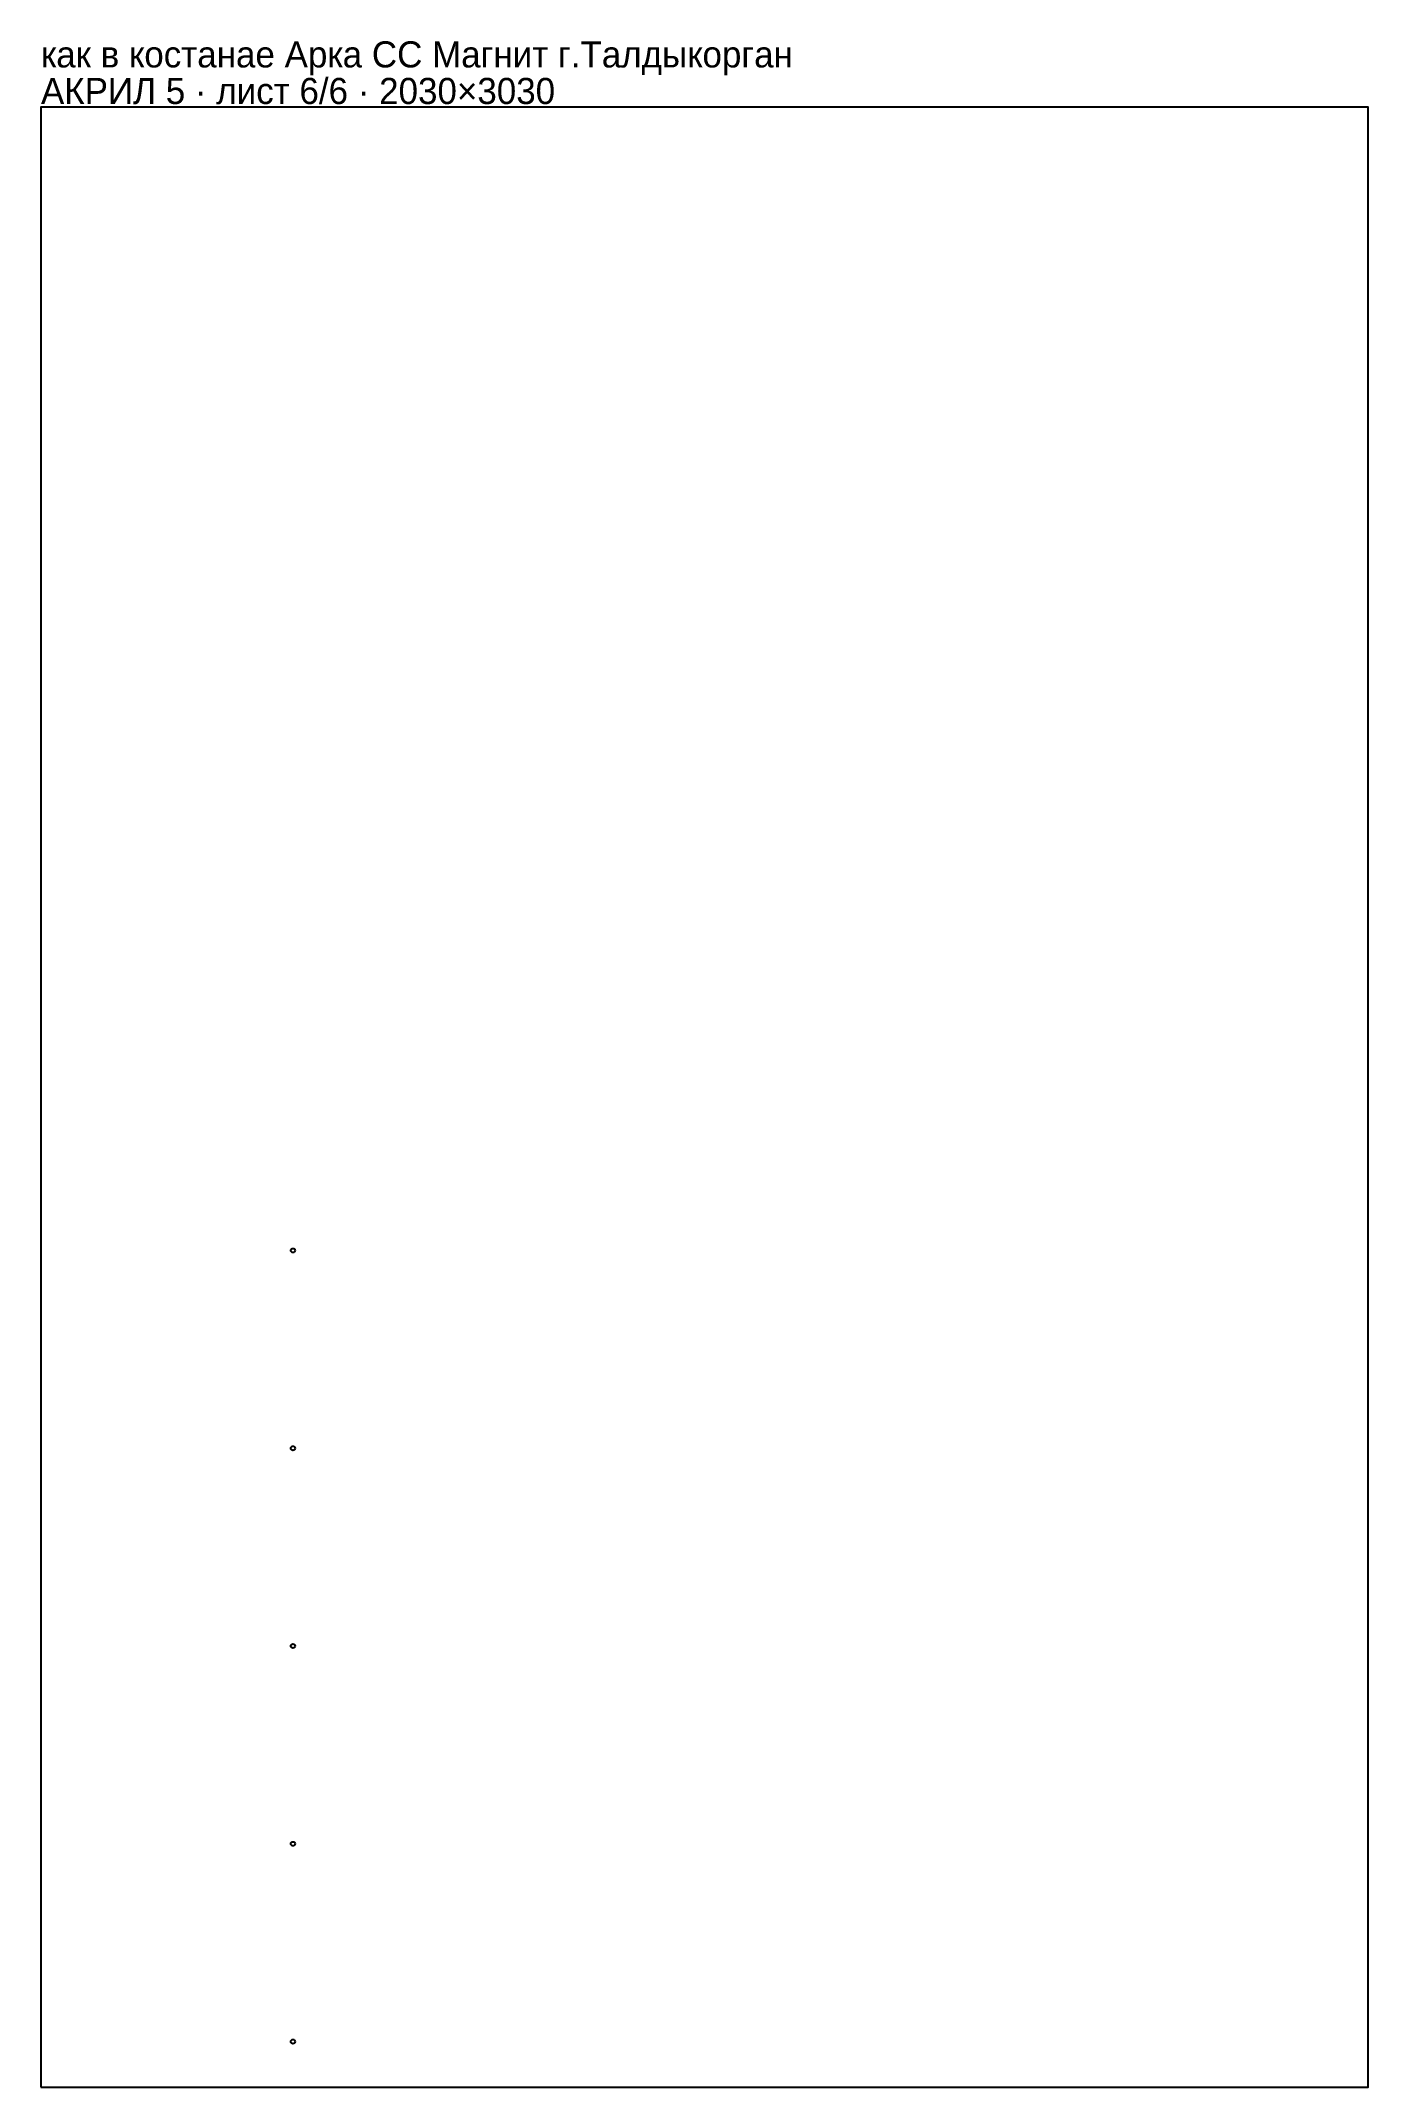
# Model space of a CAD drawing. Header units: millimetres. Extents: x 0 to 2030, y 0 to 3132.
import ezdxf

# ---------------------------------------------------------------- set-up
doc = ezdxf.new("R2010")
doc.units = ezdxf.units.MM
doc.layers.add('INFO', color=7, linetype='Continuous')

msp = doc.modelspace()

# ---------------------------------------------------------------- linework, layer by layer
msp.add_lwpolyline([(0, 0), (2030, 0), (2030, 3030), (0, 3030)], close=True)
for centre in [(385.4648, 1280.3716), (385.4648, 977.6856), (385.4648, 674.9996), (385.4648, 372.3136), (385.4648, 69.6286)]:
    msp.add_circle(centre, 3.25)

# ---------------------------------------------------------------- texts
at = {"layer": 'INFO'}
for s, p in [('как в костанае Арка СС Магнит г.Талдыкорган', (0, 3091)), ('АКРИЛ 5 · лист 6/6 · 2030×3030', (0, 3035))]:
    msp.add_text(s, height=40, dxfattribs=at).set_placement(p)

doc.saveas('drawing.dxf')
